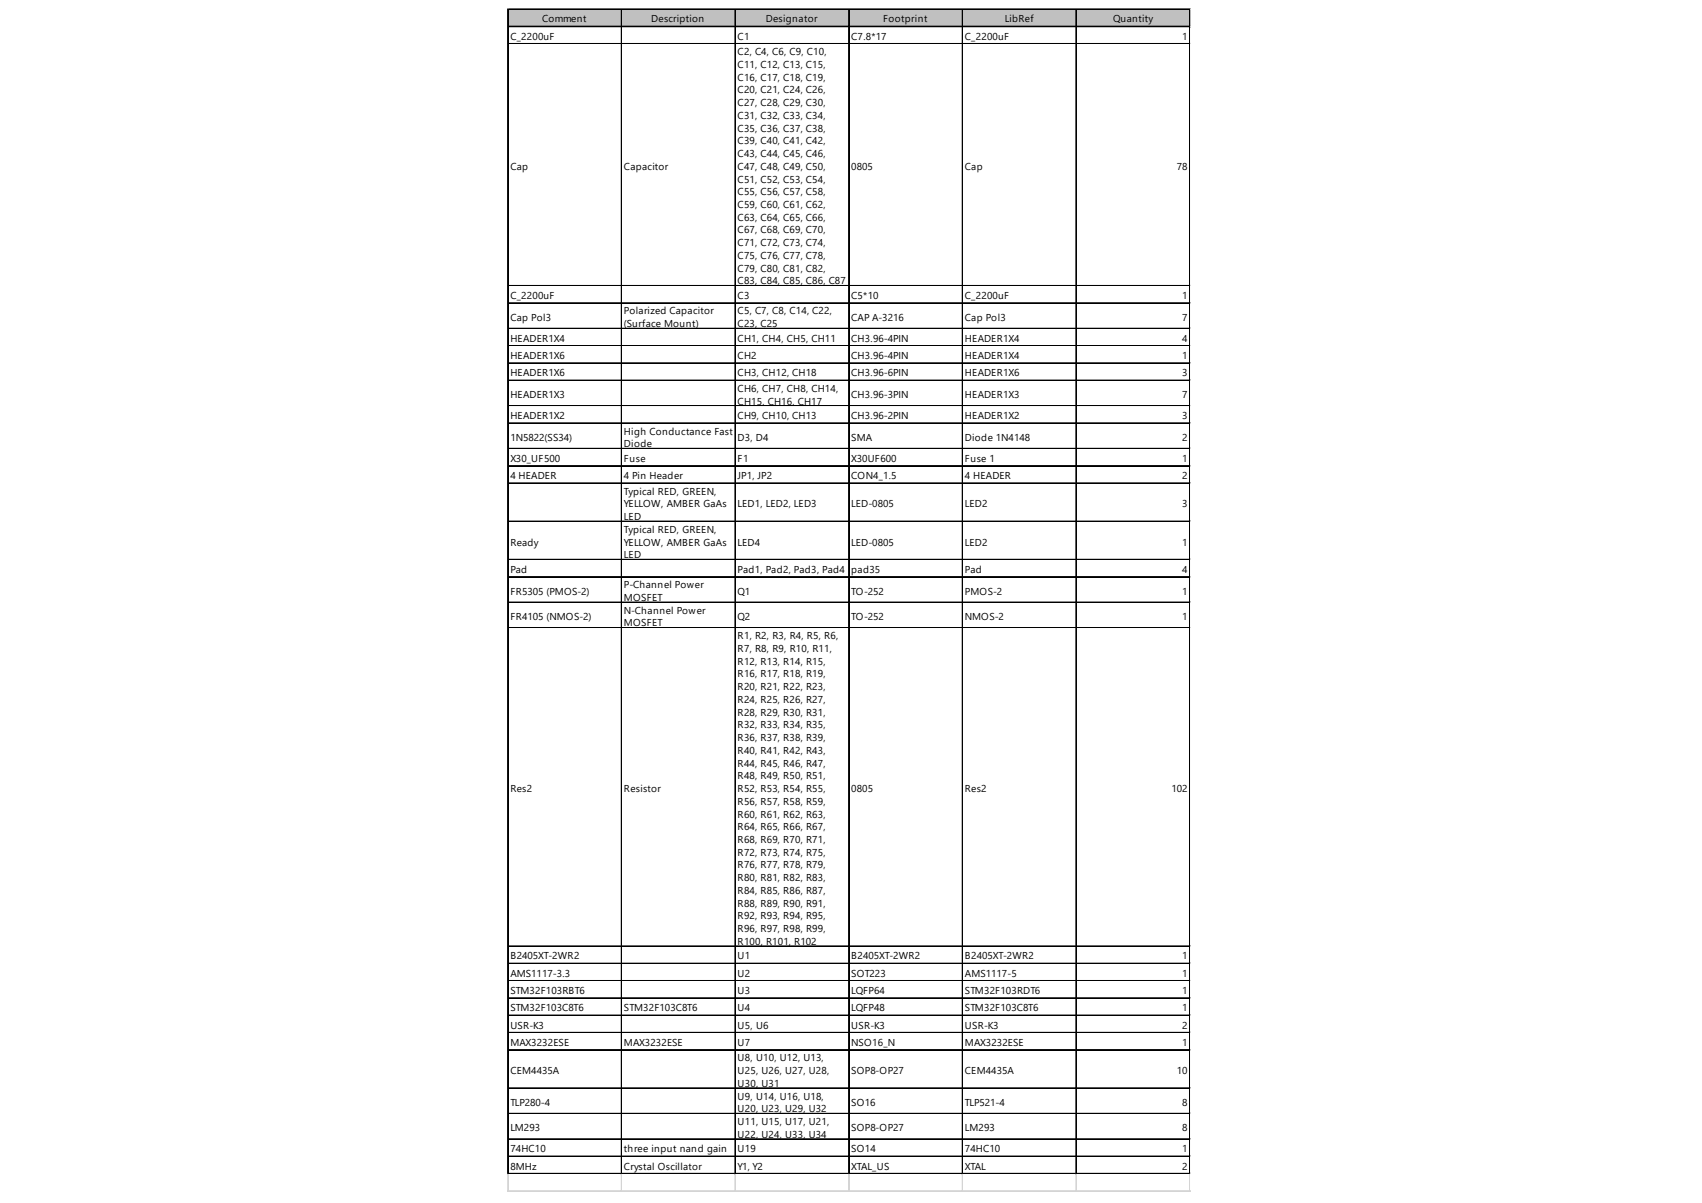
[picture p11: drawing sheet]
<svg xmlns="http://www.w3.org/2000/svg" width="297mm" height="210mm" viewBox="0 0 297 210" stroke-linecap="round" stroke-linejoin="round" font-family="sans-serif">
<defs><g id="words">
<g font-size="1.7">
<text x="94.6" y="3.9">Comment</text>
<text x="113.7" y="3.9">Description</text>
<text x="133.7" y="3.9">Designator</text>
<text x="154.1" y="3.9">Footprint</text>
<text x="175.4" y="3.9">LibRef</text>
<text x="194.3" y="3.9">Quantity</text>
<text x="89.1" y="6.9">C_2200uF</text>
<text x="128.7" y="6.9">C1</text>
<text x="128.7" y="9.6">C2, C4, C6, C9, C10,</text>
<text x="128.7" y="11.9">C11, C12, C13, C15,</text>
<text x="148.6" y="6.9">C7.8*17</text>
<text x="168.4" y="6.9">C_2200uF</text>
<text x="206.3" y="6.9">1</text>
<text x="128.7" y="14.1">C16, C17, C18, C19,</text>
<text x="128.7" y="16.3">C20, C21, C24, C26,</text>
<text x="128.7" y="18.5">C27, C28, C29, C30,</text>
<text x="128.7" y="20.7">C31, C32, C33, C34,</text>
<text x="128.7" y="23">C35, C36, C37, C38,</text>
<text x="89.1" y="29.6">Cap</text>
<text x="108.9" y="29.6">Capacitor</text>
<text x="128.7" y="25.2">C39, C40, C41, C42,</text>
<text x="128.7" y="27.4">C43, C44, C45, C46,</text>
<text x="128.7" y="29.6">C47, C48, C49, C50,</text>
<text x="148.6" y="29.6">0805</text>
<text x="168.4" y="29.6">Cap</text>
<text x="205.4" y="29.6">78</text>
<text x="128.7" y="31.9">C51, C52, C53, C54,</text>
<text x="128.7" y="34.1">C55, C56, C57, C58,</text>
<text x="128.7" y="36.3">C59, C60, C61, C62,</text>
<text x="128.7" y="38.5">C63, C64, C65, C66,</text>
<text x="128.7" y="40.7">C67, C68, C69, C70,</text>
<text x="128.7" y="43">C71, C72, C73, C74,</text>
<text x="128.7" y="45.2">C75, C76, C77, C78,</text>
<text x="128.7" y="47.4">C79, C80, C81, C82,</text>
<text x="89.1" y="52.2">C_2200uF</text>
<text x="128.7" y="49.6">C83, C84, C85, C86, C87</text>
<text x="128.7" y="52.2">C3</text>
<text x="148.6" y="52.2">C5*10</text>
<text x="168.4" y="52.2">C_2200uF</text>
<text x="206.3" y="52.2">1</text>
<text x="89.1" y="56">Cap Pol3</text>
<text x="89.1" y="59.6">HEADER1X4</text>
<text x="108.9" y="54.9">Polarized Capacitor</text>
<text x="108.9" y="57.1">(Surface Mount)</text>
<text x="128.7" y="54.9">C5, C7, C8, C14, C22,</text>
<text x="128.7" y="57.1">C23, C25</text>
<text x="128.7" y="59.6">CH1, CH4, CH5, CH11</text>
<text x="148.6" y="56">CAP A-3216</text>
<text x="148.6" y="59.6">CH3.96-4PIN</text>
<text x="168.4" y="56">Cap Pol3</text>
<text x="168.4" y="59.6">HEADER1X4</text>
<text x="206.3" y="56">7</text>
<text x="206.3" y="59.6">4</text>
<text x="89.1" y="62.6">HEADER1X6</text>
<text x="89.1" y="65.7">HEADER1X6</text>
<text x="128.7" y="62.6">CH2</text>
<text x="128.7" y="65.7">CH3, CH12, CH18</text>
<text x="148.6" y="62.6">CH3.96-4PIN</text>
<text x="148.6" y="65.7">CH3.96-6PIN</text>
<text x="168.4" y="62.6">HEADER1X4</text>
<text x="168.4" y="65.7">HEADER1X6</text>
<text x="206.3" y="62.6">1</text>
<text x="206.3" y="65.7">3</text>
<text x="89.1" y="69.5">HEADER1X3</text>
<text x="128.7" y="68.4">CH6, CH7, CH8, CH14,</text>
<text x="128.7" y="70.6">CH15, CH16, CH17</text>
<text x="148.6" y="69.5">CH3.96-3PIN</text>
<text x="168.4" y="69.5">HEADER1X3</text>
<text x="206.3" y="69.5">7</text>
<text x="89.1" y="73.1">HEADER1X2</text>
<text x="89.1" y="76.9">1N5822(SS34)</text>
<text x="108.9" y="75.8">High Conductance Fast</text>
<text x="128.7" y="73.1">CH9, CH10, CH13</text>
<text x="128.7" y="76.9">D3, D4</text>
<text x="148.6" y="73.1">CH3.96-2PIN</text>
<text x="148.6" y="76.9">SMA</text>
<text x="168.4" y="73.1">HEADER1X2</text>
<text x="168.4" y="76.9">Diode 1N4148</text>
<text x="206.3" y="73.1">3</text>
<text x="206.3" y="76.9">2</text>
<text x="89.1" y="80.6">X30_UF500</text>
<text x="89.1" y="83.6">4 HEADER</text>
<text x="108.9" y="78">Diode</text>
<text x="108.9" y="80.6">Fuse</text>
<text x="108.9" y="83.6">4 Pin Header</text>
<text x="128.7" y="80.6">F1</text>
<text x="128.7" y="83.6">JP1, JP2</text>
<text x="148.6" y="80.6">X30UF600</text>
<text x="148.6" y="83.6">CON4_1.5</text>
<text x="168.4" y="80.6">Fuse 1</text>
<text x="168.4" y="83.6">4 HEADER</text>
<text x="206.3" y="80.6">1</text>
<text x="206.3" y="83.6">2</text>
<text x="108.9" y="86.3">Typical RED, GREEN,</text>
<text x="108.9" y="88.5">YELLOW, AMBER GaAs</text>
<text x="128.7" y="88.5">LED1, LED2, LED3</text>
<text x="148.6" y="88.5">LED-0805</text>
<text x="168.4" y="88.5">LED2</text>
<text x="206.3" y="88.5">3</text>
<text x="89.1" y="95.2">Ready</text>
<text x="108.9" y="90.7">LED</text>
<text x="108.9" y="93">Typical RED, GREEN,</text>
<text x="108.9" y="95.2">YELLOW, AMBER GaAs</text>
<text x="128.7" y="95.2">LED4</text>
<text x="148.6" y="95.2">LED-0805</text>
<text x="168.4" y="95.2">LED2</text>
<text x="206.3" y="95.2">1</text>
<text x="89.1" y="99.9">Pad</text>
<text x="108.9" y="97.4">LED</text>
<text x="128.7" y="99.9">Pad1, Pad2, Pad3, Pad4</text>
<text x="148.6" y="99.9">pad35</text>
<text x="168.4" y="99.9">Pad</text>
<text x="206.3" y="99.9">4</text>
<text x="89.1" y="103.8">FR5305 (PMOS-2)</text>
<text x="108.9" y="102.6">P-Channel Power</text>
<text x="108.9" y="104.9">MOSFET</text>
<text x="108.9" y="107.1">N-Channel Power</text>
<text x="128.7" y="103.8">Q1</text>
<text x="148.6" y="103.8">TO-252</text>
<text x="168.4" y="103.8">PMOS-2</text>
<text x="206.3" y="103.8">1</text>
<text x="89.1" y="108.2">FR4105 (NMOS-2)</text>
<text x="108.9" y="109.3">MOSFET</text>
<text x="128.7" y="108.2">Q2</text>
<text x="128.7" y="111.5">R1, R2, R3, R4, R5, R6,</text>
<text x="128.7" y="113.8">R7, R8, R9, R10, R11,</text>
<text x="148.6" y="108.2">TO-252</text>
<text x="168.4" y="108.2">NMOS-2</text>
<text x="206.3" y="108.2">1</text>
<text x="128.7" y="116">R12, R13, R14, R15,</text>
<text x="128.7" y="118.2">R16, R17, R18, R19,</text>
<text x="128.7" y="120.4">R20, R21, R22, R23,</text>
<text x="128.7" y="122.6">R24, R25, R26, R27,</text>
<text x="128.7" y="124.9">R28, R29, R30, R31,</text>
<text x="128.7" y="127.1">R32, R33, R34, R35,</text>
<text x="128.7" y="129.3">R36, R37, R38, R39,</text>
<text x="128.7" y="131.5">R40, R41, R42, R43,</text>
<text x="128.7" y="133.8">R44, R45, R46, R47,</text>
<text x="128.7" y="136">R48, R49, R50, R51,</text>
<text x="89.1" y="138.2">Res2</text>
<text x="108.9" y="138.2">Resistor</text>
<text x="128.7" y="138.2">R52, R53, R54, R55,</text>
<text x="128.7" y="140.4">R56, R57, R58, R59,</text>
<text x="128.7" y="142.6">R60, R61, R62, R63,</text>
<text x="148.6" y="138.2">0805</text>
<text x="168.4" y="138.2">Res2</text>
<text x="204.4" y="138.2">102</text>
<text x="128.7" y="144.9">R64, R65, R66, R67,</text>
<text x="128.7" y="147.1">R68, R69, R70, R71,</text>
<text x="128.7" y="149.3">R72, R73, R74, R75,</text>
<text x="128.7" y="151.5">R76, R77, R78, R79,</text>
<text x="128.7" y="153.8">R80, R81, R82, R83,</text>
<text x="128.7" y="156">R84, R85, R86, R87,</text>
<text x="128.7" y="158.2">R88, R89, R90, R91,</text>
<text x="128.7" y="160.4">R92, R93, R94, R95,</text>
<text x="89.1" y="167.4">B2405XT-2WR2</text>
<text x="128.7" y="162.6">R96, R97, R98, R99,</text>
<text x="128.7" y="164.9">R100, R101, R102</text>
<text x="128.7" y="167.4">U1</text>
<text x="148.6" y="167.4">B2405XT-2WR2</text>
<text x="168.4" y="167.4">B2405XT-2WR2</text>
<text x="206.3" y="167.4">1</text>
<text x="89.1" y="170.4">AMS1117-3.3</text>
<text x="89.1" y="173.4">STM32F103RBT6</text>
<text x="128.7" y="170.4">U2</text>
<text x="128.7" y="173.4">U3</text>
<text x="148.6" y="170.4">SOT223</text>
<text x="148.6" y="173.4">LQFP64</text>
<text x="168.4" y="170.4">AMS1117-5</text>
<text x="168.4" y="173.4">STM32F103RDT6</text>
<text x="206.3" y="170.4">1</text>
<text x="206.3" y="173.4">1</text>
<text x="89.1" y="176.5">STM32F103C8T6</text>
<text x="89.1" y="179.5">USR-K3</text>
<text x="108.9" y="176.5">STM32F103C8T6</text>
<text x="128.7" y="176.5">U4</text>
<text x="128.7" y="179.5">U5, U6</text>
<text x="148.6" y="176.5">LQFP48</text>
<text x="148.6" y="179.5">USR-K3</text>
<text x="168.4" y="176.5">STM32F103C8T6</text>
<text x="168.4" y="179.5">USR-K3</text>
<text x="206.3" y="176.5">1</text>
<text x="206.3" y="179.5">2</text>
<text x="89.1" y="182.5">MAX3232ESE</text>
<text x="108.9" y="182.5">MAX3232ESE</text>
<text x="128.7" y="182.5">U7</text>
<text x="128.7" y="185.2">U8, U10, U12, U13,</text>
<text x="148.6" y="182.5">NSO16_N</text>
<text x="168.4" y="182.5">MAX3232ESE</text>
<text x="206.3" y="182.5">1</text>
<text x="89.1" y="187.4">CEM4435A</text>
<text x="128.7" y="187.4">U25, U26, U27, U28,</text>
<text x="128.7" y="189.6">U30, U31</text>
<text x="128.7" y="191.8">U9, U14, U16, U18,</text>
<text x="148.6" y="187.4">SOP8-OP27</text>
<text x="168.4" y="187.4">CEM4435A</text>
<text x="205.4" y="187.4">10</text>
<text x="89.1" y="193">TLP280-4</text>
<text x="89.1" y="197.4">LM293</text>
<text x="128.7" y="194.1">U20, U23, U29, U32</text>
<text x="128.7" y="196.3">U11, U15, U17, U21,</text>
<text x="148.6" y="193">SO16</text>
<text x="148.6" y="197.4">SOP8-OP27</text>
<text x="168.4" y="193">TLP521-4</text>
<text x="168.4" y="197.4">LM293</text>
<text x="206.3" y="193">8</text>
<text x="206.3" y="197.4">8</text>
<text x="89.1" y="201.1">74HC10</text>
<text x="108.9" y="201.1">three input nand gain</text>
<text x="128.7" y="198.5">U22, U24, U33, U34</text>
<text x="128.7" y="201.1">U19</text>
<text x="148.6" y="201.1">SO14</text>
<text x="168.4" y="201.1">74HC10</text>
<text x="206.3" y="201.1">1</text>
<text x="89.1" y="204.1">8MHz</text>
<text x="108.9" y="204.1">Crystal Oscillator</text>
<text x="128.7" y="204.1">Y1, Y2</text>
<text x="148.6" y="204.1">XTAL_US</text>
<text x="168.4" y="204.1">XTAL</text>
<text x="206.3" y="204.1">2</text>
</g>
</g></defs>
<path d="M88.7 1.7h119.1v3h-119.1z" fill="#c0c0c0"/>
<g fill="none" stroke="#000" stroke-width=".17">
<path d="M88.6 1.6v203.3M88.7 1.6v203.3M88.8 1.6h119M88.8 4.6h119M88.8 7.6h119M88.8 7.7h119M108.4 1.7v203.2M108.5 1.7v203.2M128.3 1.7v203.2M148.1 1.7v203.2M148.2 1.7v203.2M167.9 1.7v203.2"/>
<path d="M168 1.7v203.2M187.8 1.7v203.2M207.6 1.7v203.2M207.7 1.7v203.2M88.8 49.8h119M88.8 49.9h119M88.8 52.8h119M88.8 52.9h119M88.8 57.3h119M88.8 60.3h119M88.8 60.4h119M88.8 63.3h119"/>
<path d="M88.8 63.4h119M88.8 66.3h119M88.8 66.4h119M88.8 70.8h119M88.8 73.8h119M88.8 73.9h119M88.8 78.2h119M88.8 78.3h119M88.8 81.2h119M88.8 81.3h119M88.8 84.3h119M88.8 90.9h119"/>
<path d="M88.8 91h119M88.8 97.6h119M88.8 97.7h119M88.8 100.6h119M88.8 100.7h119M88.8 105h119M88.8 105.1h119M88.8 109.5h119M88.8 109.6h119M88.8 165h119M88.8 165.1h119M88.8 168.1h119"/>
<path d="M88.8 171.1h119M88.8 171.2h119M88.8 174.1h119M88.8 174.2h119M88.8 177.1h119M88.8 177.2h119M88.8 180.1h119M88.8 180.2h119M88.8 183.1h119M88.8 183.2h119M88.8 189.8h119M88.8 189.9h119"/>
<path d="M88.8 194.3h119M88.8 198.7h119M88.8 198.8h119M88.8 201.7h119M88.8 201.8h119M88.8 204.7h119M88.8 204.8h119"/>
</g>
<g fill="none" stroke="#d4d4d4" stroke-width=".17">
<path d="M207.8 1.6h.1M88.6 204.9v3.1M88.7 204.9v3.1M108.4 204.9v3.1M108.5 204.9v3.1M128.3 204.9v3.1M148.1 204.9v3.1M148.2 204.9v3.1M167.9 204.9v3.1M168 204.9v3.1M187.8 204.9v3.1M207.6 204.9v3.1"/>
<path d="M207.7 204.9v3.1"/>
</g>
<path d="M207.8 1.6v.1z" fill="#d4d4d4"/>
<path d="M207.8 4.6h.1" fill="none" stroke="#d4d4d4" stroke-width=".17"/>
<path d="M207.8 4.6v.1z" fill="#d4d4d4"/>
<path d="M207.8 7.6h.1" fill="none" stroke="#d4d4d4" stroke-width=".17"/>
<path d="M207.8 7.6v.1z" fill="#d4d4d4"/>
<path d="M207.8 49.8h.1" fill="none" stroke="#d4d4d4" stroke-width=".17"/>
<path d="M207.8 49.8v.2z" fill="#d4d4d4"/>
<path d="M207.8 52.8h.1" fill="none" stroke="#d4d4d4" stroke-width=".17"/>
<path d="M207.8 52.8v.2z" fill="#d4d4d4"/>
<path d="M207.8 57.3h.1" fill="none" stroke="#d4d4d4" stroke-width=".17"/>
<path d="M207.8 57.3v.1z" fill="#d4d4d4"/>
<path d="M207.8 60.3h.1" fill="none" stroke="#d4d4d4" stroke-width=".17"/>
<path d="M207.8 60.3v.1z" fill="#d4d4d4"/>
<path d="M207.8 63.3h.1" fill="none" stroke="#d4d4d4" stroke-width=".17"/>
<path d="M207.8 63.3v.2z" fill="#d4d4d4"/>
<path d="M207.8 66.3h.1" fill="none" stroke="#d4d4d4" stroke-width=".17"/>
<path d="M207.8 66.3v.2z" fill="#d4d4d4"/>
<path d="M207.8 70.8h.1" fill="none" stroke="#d4d4d4" stroke-width=".17"/>
<path d="M207.8 70.8v.1z" fill="#d4d4d4"/>
<path d="M207.8 73.8h.1" fill="none" stroke="#d4d4d4" stroke-width=".17"/>
<path d="M207.8 73.8v.1z" fill="#d4d4d4"/>
<path d="M207.8 78.2h.1" fill="none" stroke="#d4d4d4" stroke-width=".17"/>
<path d="M207.8 78.2v.2z" fill="#d4d4d4"/>
<path d="M207.8 81.2h.1" fill="none" stroke="#d4d4d4" stroke-width=".17"/>
<path d="M207.8 81.2v.2z" fill="#d4d4d4"/>
<path d="M207.8 84.3h.1" fill="none" stroke="#d4d4d4" stroke-width=".17"/>
<path d="M207.8 84.3v.1z" fill="#d4d4d4"/>
<path d="M207.8 90.9h.1" fill="none" stroke="#d4d4d4" stroke-width=".17"/>
<path d="M207.8 90.9v.2z" fill="#d4d4d4"/>
<path d="M207.8 97.6h.1" fill="none" stroke="#d4d4d4" stroke-width=".17"/>
<path d="M207.8 97.6v.1z" fill="#d4d4d4"/>
<path d="M207.8 100.6h.1" fill="none" stroke="#d4d4d4" stroke-width=".17"/>
<path d="M207.8 100.6v.2z" fill="#d4d4d4"/>
<path d="M207.8 105h.1" fill="none" stroke="#d4d4d4" stroke-width=".17"/>
<path d="M207.8 105v.2z" fill="#d4d4d4"/>
<path d="M207.8 109.5h.1" fill="none" stroke="#d4d4d4" stroke-width=".17"/>
<path d="M207.8 109.5v.1z" fill="#d4d4d4"/>
<path d="M207.8 165h.1" fill="none" stroke="#d4d4d4" stroke-width=".17"/>
<path d="M207.8 165v.2z" fill="#d4d4d4"/>
<path d="M207.8 168.1h.1" fill="none" stroke="#d4d4d4" stroke-width=".17"/>
<path d="M207.8 168.1v.1z" fill="#d4d4d4"/>
<path d="M207.8 171.1h.1" fill="none" stroke="#d4d4d4" stroke-width=".17"/>
<path d="M207.8 171.1v.1z" fill="#d4d4d4"/>
<path d="M207.8 174.1h.1" fill="none" stroke="#d4d4d4" stroke-width=".17"/>
<path d="M207.8 174.1v.2z" fill="#d4d4d4"/>
<path d="M207.8 177.1h.1" fill="none" stroke="#d4d4d4" stroke-width=".17"/>
<path d="M207.8 177.1v.2z" fill="#d4d4d4"/>
<path d="M207.8 180.1h.1" fill="none" stroke="#d4d4d4" stroke-width=".17"/>
<path d="M207.8 180.1v.2z" fill="#d4d4d4"/>
<path d="M207.8 183.1h.1" fill="none" stroke="#d4d4d4" stroke-width=".17"/>
<path d="M207.8 183.1v.2z" fill="#d4d4d4"/>
<path d="M207.8 189.8h.1" fill="none" stroke="#d4d4d4" stroke-width=".17"/>
<path d="M207.8 189.8v.2z" fill="#d4d4d4"/>
<path d="M207.8 194.3h.1" fill="none" stroke="#d4d4d4" stroke-width=".17"/>
<path d="M207.8 194.3v.1z" fill="#d4d4d4"/>
<path d="M207.8 198.7h.1" fill="none" stroke="#d4d4d4" stroke-width=".17"/>
<path d="M207.8 198.7v.2z" fill="#d4d4d4"/>
<path d="M207.8 201.7h.1" fill="none" stroke="#d4d4d4" stroke-width=".17"/>
<path d="M207.8 201.7v.2z" fill="#d4d4d4"/>
<path d="M207.8 204.7h.1" fill="none" stroke="#d4d4d4" stroke-width=".17"/>
<path d="M207.8 204.7v.2z" fill="#d4d4d4"/>
<path d="M88.6 207.7h119.2M88.6 207.8h119.2" fill="none" stroke="#d4d4d4" stroke-width=".17"/>
<use href="#words"/>
</svg>
